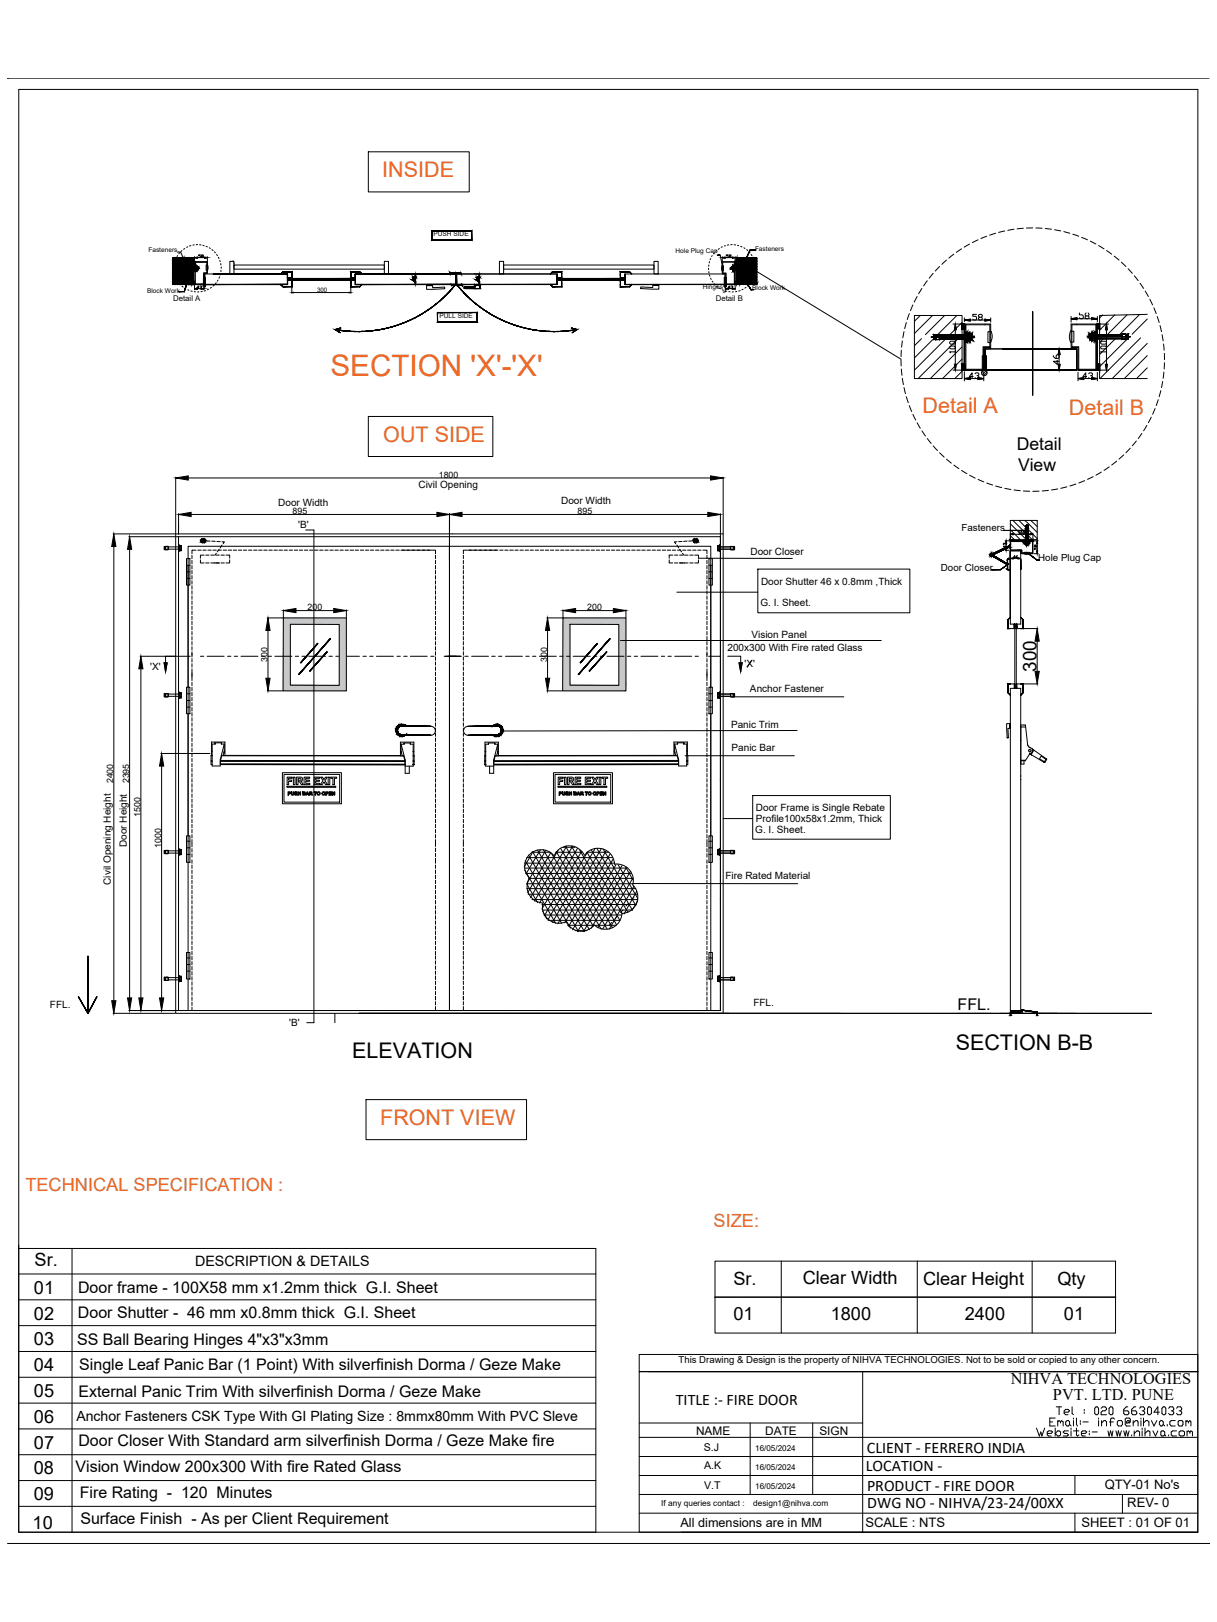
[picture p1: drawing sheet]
<svg xmlns="http://www.w3.org/2000/svg" width="914mm" height="1219mm" viewBox="0 0 914 1219" stroke-linecap="round" stroke-linejoin="round" font-family="sans-serif">
<defs><g id="words">
<text font-size="22.3" fill="#f26722" x="248" y="282">SECTION 'X'-'X'</text>
<g font-size="16.2" fill="#f26722">
<text x="287" y="133">INSIDE</text>
<text x="693" y="311">Detail A</text>
<text x="803" y="312">Detail B</text>
<text x="288" y="332">OUT SIDE</text>
<text x="286" y="845">FRONT VIEW</text>
</g>
<g font-size="16.2">
<text x="718" y="789">SECTION B-B</text>
<text x="265" y="795">ELEVATION</text>
</g>
<text font-size="14.2" x="779" y="505" transform="rotate(-90 779 505)">300</text>
<g font-size="13.7" fill="#f26722">
<text x="19" y="895">TECHNICAL SPECIFICATION :</text>
<text x="536" y="922">SIZE:</text>
</g>
<g font-size="13.7">
<text x="26" y="952">Sr.</text>
<text x="551" y="966">Sr.</text>
<text x="603" y="965">Clear Width</text>
<text x="694" y="966">Clear Height</text>
<text x="794" y="966">Qty</text>
<text x="25" y="972">01</text>
<text x="25" y="992">02</text>
<text x="551" y="993">01</text>
<text x="624" y="993">1800</text>
<text x="725" y="993">2400</text>
<text x="799" y="993">01</text>
<text x="25" y="1011">03</text>
<text x="25" y="1031">04</text>
<text x="25" y="1050">05</text>
<text x="25" y="1069">06</text>
<text x="25" y="1089">07</text>
<text x="25" y="1108">08</text>
<text x="25" y="1128">09</text>
<text x="25" y="1149">10</text>
</g>
<g font-size="13.2">
<text x="764" y="338">Detail</text>
<text x="765" y="354">View</text>
</g>
<g font-size="12.2">
<text x="759" y="1041">NIHVA TECHNOLOGIES</text>
<text x="791" y="1053">PVT. LTD. PUNE</text>
</g>
<g font-size="12.1">
<text x="719" y="759">FFL.</text>
<text x="508" y="1056">TITLE :- FIRE DOOR</text>
<text x="651" y="1092">CLIENT - FERRERO INDIA</text>
<text x="651" y="1105">LOCATION -</text>
<text x="651" y="1121">PRODUCT - FIRE DOOR</text>
<text x="652" y="1133">DWG NO - NIHVA/23-24/00XX</text>
</g>
<g font-size="12">
<text x="59" y="972">Door frame - 100X58 mm x1.2mm thick G.I. Sheet</text>
<text x="59" y="991">Door Shutter - 46 mm x0.8mm thick G.I. Sheet</text>
<text x="58" y="1011">SS Ball Bearing Hinges 4&quot;x3&quot;x3mm</text>
<text x="60" y="1029">Single Leaf Panic Bar (1 Point) With silverfinish Dorma / Geze Make</text>
<text x="59" y="1050">External Panic Trim With silverfinish Dorma / Geze Make</text>
<text x="59" y="1087">Door Closer With Standard arm silverfinish Dorma / Geze Make fire</text>
<text x="57" y="1107">Vision Window 200x300 With fire Rated Glass</text>
<text x="60" y="1126">Fire Rating - 120 Minutes</text>
<text x="60" y="1146">Surface Finish - As per Client Requirement</text>
</g>
<text font-size="10.7" x="147" y="952">DESCRIPTION &amp; DETAILS</text>
<text font-size="10.6" x="57" y="1068">Anchor Fasteners CSK Type With GI Plating Size : 8mmx80mm With PVC Sleve</text>
<g font-size="9.8">
<text x="830" y="1119">QTY-01 No's</text>
<text x="847" y="1133">REV- 0</text>
<text x="650" y="1148">SCALE : NTS</text>
<text x="813" y="1148">SHEET : 01 OF 01</text>
</g>
<text font-size="9.5" x="511" y="1148">All dimensions are in MM</text>
<g font-size="8.9">
<text x="523" y="1079">NAME</text>
<text x="575" y="1079">DATE</text>
<text x="616" y="1079">SIGN</text>
</g>
<g font-size="8">
<text x="529" y="1091">S.J</text>
<text x="529" y="1104">A.K</text>
<text x="529" y="1119">V.T</text>
</g>
<g font-size="7.5">
<text x="314" y="367">Civil Opening</text>
<text x="209" y="380">Door Width</text>
<text x="422" y="379">Door Width</text>
<text x="224" y="397">'B'</text>
<text x="564" y="417">Door Closer</text>
<text x="572" y="440">Door Shutter 46 x 0.8mm ,Thick</text>
<text x="571" y="456">G. I. Sheet.</text>
<text x="565" y="480">Vision Panel</text>
<text x="547" y="489">200x300 With Fire rated Glass</text>
<text x="113" y="503">'X'</text>
<text x="559" y="502">'X'</text>
<text x="564" y="520">Anchor Fastener</text>
<text x="549" y="547">Panic Trim</text>
<text x="550" y="565">Panic Bar</text>
<text x="568" y="609">Door Frame is Single Rebate</text>
<text x="568" y="618">Profile100x58x1.2mm, Thick</text>
<text x="567" y="626">G. I. Sheet.</text>
<text x="95" y="637" transform="rotate(-90 95 637)">Door Height</text>
<text x="83" y="665" transform="rotate(-90 83 665)">Civil Opening Height</text>
<text x="545" y="661">Fire Rated Material</text>
<text x="566" y="756">FFL.</text>
<text x="38" y="757">FFL.</text>
<text x="217" y="771">'B'</text>
</g>
<g font-size="7.3">
<text x="722" y="399">Fasteners</text>
<text x="780" y="421">Hole Plug Cap</text>
<text x="707" y="429">Door Closer</text>
</g>
<text font-size="7.2" x="510" y="1025">This Drawing &amp; Design is the property of NIHVA TECHNOLOGIES. Not to be sold or copied to any other concern.</text>
<g font-size="6.6">
<text x="330" y="359">1800</text>
<text x="220" y="386">895</text>
<text x="434" y="386">895</text>
<text x="231" y="459">200</text>
<text x="441" y="459">200</text>
<text x="201" y="497" transform="rotate(-90 201 497)">300</text>
<text x="411" y="497" transform="rotate(-90 411 497)">300</text>
<text x="85" y="589" transform="rotate(-90 85 589)">2400</text>
<text x="97" y="589" transform="rotate(-90 97 589)">2395</text>
<text x="105" y="614" transform="rotate(-90 105 614)">1500</text>
<text x="121" y="637" transform="rotate(-90 121 637)">1000</text>
</g>
<g font-size="6.2">
<text x="497" y="1132">If any queries contact :</text>
<text x="566" y="1132">design1@nihva.com</text>
</g>
<g font-size="6.1">
<text x="567" y="1090">16/05/2024</text>
<text x="567" y="1105">16/05/2024</text>
<text x="567" y="1119">16/05/2024</text>
</g>
<g font-size="5.9">
<text x="130" y="227">Detail A</text>
<text x="538" y="227">Detail B</text>
</g>
<g font-size="4.9">
<text x="326" y="177">PUSH SIDE</text>
<text x="112" y="189">Fasteners</text>
<text x="508" y="190">Hole Plug Cap</text>
<text x="567" y="188">Fasteners</text>
<text x="111" y="220">Block Work</text>
<text x="528" y="218">Hinges</text>
<text x="565" y="218">Block Work</text>
<text x="330" y="239">PULL SIDE</text>
</g>
<text font-size="4.6" x="238" y="220">300</text>
</g></defs>
<!-- layer: 0 -->
<g fill="none" stroke="#000" stroke-width=".75">
<path d="M277 114h76v30h-76zM741 178l-4 1M748 175l-4 2M755 174l-5 1M762 172l-5 1M769 172h-5M776 171h-5M778 171l5 1M785 172h5M792 173l5 1M799 174l5 1M806 176l5 2"/>
<path d="M813 178l4 2M711 196l-3 3M717 191l-4 3M722 187l-3 3M728 183l-4 3M735 180l-4 2M819 181l4 2M825 185l4 2M831 188l4 3M837 193l4 3M843 197l3 3M219 216v5"/>
<path d="M220 220h42M264 216v5M568 204l109 66M693 217l-3 4M697 211l-3 4M701 206l-3 3M706 200l-3 4M848 202l3 3M852 207l3 4M857 213l2 4M860 219l3 4M683 236l-1 4"/>
<path d="M686 229l-2 5M689 223l-2 4M864 225l2 4M867 231l2 5M869 238l2 4M678 256l-1 5M679 249l-1 5M681 242l-1 5M872 245l1 4M873 252l1 4M874 259l1 4M677 270v5"/>
<path d="M677 263v5M677 277l1 5M874 280v4M875 266v4M875 273v4M678 284l1 5M679 291l1 5M681 298l1 5M872 294l-1 4M874 287l-1 4M277 313h93v30h-93zM683 305l2 4"/>
<path d="M686 311l2 5M689 318l2 4M862 320l-3 4M865 314l-2 4M868 307l-2 4M870 300l-1 5M693 324l2 4M697 330l3 3M701 335l3 4M849 337l-3 3M854 331l-3 4M858 326l-3 4"/>
<path d="M132 359v42M141 359h393M543 359v42M706 340l3 4M711 345l4 3M717 350l3 2M722 354l4 2M729 357l4 2M821 358l-4 2M828 355l-5 2M833 351l-4 3M839 347l-4 3"/>
<path d="M844 342l-3 3M735 360l4 2M741 363l5 2M748 365l5 2M755 367l5 1M762 368l5 1M769 369h5M781 369h-5M788 369h-5M795 368h-5M802 366l-5 1M808 364l-4 1"/>
<path d="M815 361l-4 2M134 386v16M144 387h184M230 398h6v371h-6M338 386v17M347 387h185M541 386v17M759 391h20v15h-20zM759 398l8 8M759 394l12 12M761 391l10 10M765 400h1v2"/>
<path d="M766 391l4 5M767 400h1v2l-1-1zM769 400h1l-1 2v-1zM770 391l1 1M771 396l8 9M772 392l7 8M775 391l4 5M779 391h.1M85 401h47M86 411v341M97 403h37M97 413v337"/>
<path d="M123 411h1h-1v2h1h-1zM124 411h2v2h-2zM126 411h8v2h-8zM134 403v357h7v-349h197v9M134 403h204v357h-204zM134 410h1v4h-1zM135 410h1v1h-1zM135 413v1h1M135 413v1v-1h1v1v-1zM135 411v2M136 411v3M136 411v2"/>
<path d="M140 420h3v20h-3zM144 417v3M147 414h-3v2M149 414h2M151 406h2l-2 1zM151 407l2-1-1 2zM151 405h1l1 1zM151 405l2 1h-2zM152 405l1 1zM152 414h3M153 406l-1 2zM153 406v2z"/>
<path d="M153 406l1 1-1 1zM153 406l1 1zM153 406h1v1zM153 417h-2v3M153 405v1zM154 405v1h-1zM154 407h4M155 417h2M156 414h3M158 417h3M159 407h3M160 414h3"/>
<path d="M162 417h3M163 416l-1 1M163 407h2M164 414h2M165 413l-2 2M166 417h3M167 407h2l-1 2M167 410l-2 2M168 414h2M170 417h3v3M171 414h3M175 414h3"/>
<path d="M179 414h3M183 414h2M187 414h2M191 414h2M194 414h3M198 414h3M202 414h3M206 414h2M210 414h2M213 414h3M217 414h3M221 414h3"/>
<path d="M225 414h2M229 414h2M233 414h2M236 414h3M240 414h3M244 414h3M248 414h2M252 414h2M255 414h3M259 414h3M263 414h3M267 414h2"/>
<path d="M271 414h2M275 414h2M278 414h3M282 414h3M286 414h3M290 414h2M294 414h2M297 414h3M301 414h4M305 414h3M309 414h3M313 414h3"/>
<path d="M317 414h3M320 414h4M324 414h3v2M327 417v3M338 403h203v357h-203zM348 417v3M351 414h-3v2M352 414h3M355 414h4M359 414h4M363 414h4M367 414h3"/>
<path d="M371 414h3M375 414h3M379 414h3M383 414h3M387 414h2M391 414h2M395 414h2M398 414h3M402 414h3M406 414h3M410 414h2M414 414h2"/>
<path d="M417 414h3M421 414h3M425 414h3M429 414h2M433 414h2M436 414h3M440 414h3M444 414h3M448 414h2M452 414h2M456 414h2M459 414h3"/>
<path d="M463 414h3M467 414h3M471 414h2M475 414h2M478 414h3M482 414h3M486 414h3M490 414h2M494 414h2M498 414h2M501 414h3M505 414h3"/>
<path d="M506 417h-3v3M507 417h2M509 410l1 2M509 407h-2l1 2M509 414h3M511 417h2M511 413l1 2M512 407h-2M513 414h2M513 416l1 1M514 417h3M516 407h-2"/>
<path d="M517 414h2M518 417h3M520 414h3M521 407l2-1-2 1zM521 407h-4M521 406h2l-2 1zM521 407l2-1-1 2zM522 405l1 1h-2zM522 405l1 1zM522 417h3v3h70M523 406h1v1zM523 406l1 1v1z"/>
<path d="M523 406l1 2zM523 406l-1 2zM523 406l1-1v1zM523 405v1zM523 405h1l-1 1zM524 414h3M528 414h3v2M531 417v3M533 420h2v20h-2zM539 410h2v1h-2zM539 411v2M539 413v1"/>
<path d="M539 413h2v1v-1h-2v1zM539 414h2M541 410v4zM541 413v1M541 411v2M541 411h8v2h-8zM541 403v357h-7v-349h-196v10M549 411h2v2h-2zM551 411h1v2h-1h1v-2zM755 409v-1l-1 1v1M755 409h1v1M755 414h3"/>
<path d="M755 407h3M755 410v2l-1-1h2M756 412v2zM756 407v2zM756 409v3M759 420l2-1v1zM759 413v-6v7M759 407h2h-2M759 402l2-1v1zM759 406h2v1zM759 406l2 1h-2zM759 414h8"/>
<path d="M759 401v5M759 403l3 3M759 407h17v9h-9v-2h-8M759 407v6h9v3h7h-7v-3h-4M759 407h17M761 420h4M761 402h13M763 419h-2l1-1v2M764 418h-1v1h2h-1h-1M765 419l2 1h-2zM767 414v55h-8v-55h8v2M768 416h8v-3v3z"/>
<path d="M769 415h5v1l-4 1-1-1zM770 407h3v1h-3zM771 401l5 5M774 401l2 1h-2zM774 407h2v6M774 406h2v1zM774 406l2 1h-2zM776 401v5M777 407h3M777 416h3M777 412v1h1v-1h1v1M778 410h1v1l-1-1h-1l1 1"/>
<path d="M779 414h1l-1 2zM779 407l1 2h-1zM779 409v5M134 421v1M140 425h3M140 430h3M140 435h3M141 425v92M144 421v3M144 425v3M144 429v2M144 433v2"/>
<path d="M144 437v2M151 421v2h2M155 423h2M158 423h7M166 423h3M173 421v2h-3M327 421v3M327 425v3M327 429v2M327 433v2M327 437v2M348 421v3"/>
<path d="M348 425v3M348 429v2M348 433v2M348 437v2M503 421v2h3M507 423h2M511 423h6M518 423h3M525 421v2h-3M531 421v3M531 425v3M531 429v2"/>
<path d="M531 433v2M531 437v2M533 425h2M533 430h2M533 435h2M534 425v92M541 421v1M569 428h115v33h-115zM144 440v3M144 444v3M144 448v2M144 452v2"/>
<path d="M144 456v2M144 459v3M213 458v6M222 459h29M260 458v6M327 440v3M327 444v3M327 448v2M327 452v2M327 456v2M327 459v3M348 440v3"/>
<path d="M348 444v3M348 448v2M348 452v2M348 456v2M348 459v3M423 458v6M432 459h29M470 458v6M509 445h60M531 440v3M531 444v3M531 448v2"/>
<path d="M531 452v2M531 456v2M531 459v3M144 463v3M144 467v3M144 471v2M144 475v2M144 479v2M201 464h12M201 474v36M213 464h47v55h-47zM218 469h37v46h-37z"/>
<path d="M327 463v3M327 467v3M327 471v2M327 475v2M327 479v2M348 463v3M348 467v3M348 471v2M348 475v2M348 479v2M411 464h12M411 474v36"/>
<path d="M423 464h47v55h-47zM428 469h37v46h-37zM531 463v3M531 467v3M531 471v2M531 475v2M531 479v2M759 472h3M762 469v48M762 470h2M764 472h3M764 469v48"/>
<path d="M769 472h11M105 493h27M123 498h3l-2 7zM134 497v1M143 493h-19v9M144 482v3M144 486v3M144 490v4M144 495v3M144 499v2M151 493h2M156 493h12"/>
<path d="M171 493h2M176 493h3M181 493h13M196 493h3M201 493h3M207 493h12M222 493h2M227 493h2M232 493h13M247 493h3M252 493h3M257 493h13"/>
<path d="M273 493h2M278 493h2M283 493h13M298 493h3M303 493h3M308 493h13M324 493h2M327 482v3M327 486v3M327 490v2M327 494v2M327 498v2"/>
<path d="M334 493h13M348 482v3M348 486v3M348 490v2M348 494v2M348 498v2M349 493h3M354 493h13M369 493h3M375 493h2M380 493h13M395 493h3"/>
<path d="M400 493h3M405 493h13M420 493h3M426 493h2M431 493h12M446 493h2M451 493h3M456 493h13M466 481h196M471 493h3M477 493h2M482 493h12"/>
<path d="M497 493h2M502 493h2M507 493h13M522 493h3M531 482v3M531 486v3M531 490v4M531 495v3M531 499v2M532 493h9M541 497v1M547 493h10v9"/>
<path d="M555 498h3l-1 7zM565 496l-4 6M779 482v23M106 503v247M140 517h3v19h-3zM144 503v9M144 513v2M144 517v2M201 519h11M327 501v3M327 505v3M327 509v3"/>
<path d="M327 513v2M327 517v2M348 501v3M348 505v3M348 509v3M348 513v2M348 517v2M411 519h11M531 503v9M531 513v2M531 517v2M533 517h2v19h-2z"/>
<path d="M759 514h3v3v-3M762 517h.1M762 517h2M764 517h.1M764 514v3v-3h3M769 514h11M123 521l1 1-1-1v3l1-1-1 1zM124 521h2v3h-2zM126 522h8v1h-8zM134 528h.1M134 520h1v5h-1zM135 521h1v1l-1-1z"/>
<path d="M135 523v2h1M135 524v1v-1h1v1v-1zM135 521v3M136 522v3M136 521v3M140 532h3M140 527h3M140 521h3M141 536v92M144 520v3M144 524v3M144 528v3"/>
<path d="M144 532v2M144 536v2M144 540v2M327 520v3M327 524v3M327 528v3M327 532v2M327 536v2M327 540v2M348 520v3M348 524v3M348 528v3"/>
<path d="M348 532v2M348 536v2M348 540v2M531 520v3M531 524v3M531 528v3M531 532v2M531 536v2M531 540v2M533 532h2M533 527h2M533 521h2"/>
<path d="M534 536v92M539 521h2l-2 1zM539 522v1M539 523v1M539 524h2v1v-1h-2zM539 523v2M539 524h2v1v-1h-2v1zM539 521v3M539 525h2M539 524l2 1M541 520v5zM541 523v2"/>
<path d="M541 521v3M541 522h8v1h-8zM541 528h.1M549 521h2v3h-2zM551 522l1-1v3h-1h1v-3zM552 524h82M144 543v3M144 547v3M144 551v2M144 555v2M144 559v2M161 559h1h-3v9"/>
<path d="M161 559v-1h5v1M166 559h3M169 559v6M169 559l-4 12v5h-6v-4M301 559v6M301 559l3 12v10h4v-5M302 546h22a3 3 0 0 1 3 3 3 3 0 0 1-3 4M303 559h.1M308 559l-5-1 1 1h-3M308 559h2v16M308 559h.1M327 543v3"/>
<path d="M327 547v3M327 551v2M327 555v2M327 559v2M348 543v3M348 547v3M348 551v2M348 555v2M348 559v2M367 559l5-1v1h2M367 559h-2v16M367 559h.1"/>
<path d="M372 559h.1M373 546h-21a3 3 0 0 0-4 3 3 3 0 0 0 4 4M374 559v6M374 559l-3 12v10h-3v-5M507 559h2v-1h5v1M507 559v6h-1M507 559l3 12v5h6v-4M509 559h.1M514 559h2v9M531 543v3M531 547v3M531 551v2"/>
<path d="M531 555v2M531 559v2M599 549h-222M756 544h3v4h-2l1 7h-1zM759 546h.1M759 545v1zM759 544v4zM767 545h3l2 15a6 6 0 0 0 4 3M767 546h4M767 557h.1M121 566h.1M121 566h37"/>
<path d="M121 576v174M144 562v3M144 566v3M144 570v3M144 574v2M144 578v2M159 568h.1M159 568v7M159 572h.1M159 568v-10h10v10M159 565h.1M159 568v4"/>
<path d="M166 574l138 1-138-1M166 575h138h-138M166 572v2M166 572h138M166 572h.1M167 568h136l1 4h-138zM167 568h134M168 566v2M169 565l-1 1zM301 568v-10h10v10M301 565h.1M301 568h2"/>
<path d="M301 565l1 1M302 566v2M310 568h1M310 568h1v4M310 572h1M310 565h1M311 575h-1h1M311 575h-1h1h-1h1h-1v1h-6M311 572v3M327 562v3M327 566v3M327 570v3"/>
<path d="M327 574v2M327 578v2M348 562v3M348 566v3M348 570v3M348 574v2M348 578v2M364 575h1h-1M364 575h1h-1h1h-1h1v1h6M364 568h1M364 572h1M364 572v3"/>
<path d="M364 568v-10h10v10M364 565h1M365 568h-1v4M372 568h137l1 4h-139zM372 568h2M374 566l-1 2M374 565v1M374 565h.1M506 568v-10h10v10M507 565v1zM507 566l1 2M509 568h-135"/>
<path d="M510 572h.1M510 574l-139 1 139-1M510 575h-139h139M510 572h-139M510 572v2M515 568h82M516 568h1v7h-1M516 568v4M516 572h1M516 565h.1M531 562v3M531 566v3"/>
<path d="M531 570v3M531 574v2M531 578v2M767 571h4M767 572h.1M769 572v2h-2v-2M769 572h.1M769 572h-2M774 567h.1M774 567l10 6M774 566l-4 6h-1M774 566v1"/>
<path d="M775 567h.1M776 563a2.2 2.2 0 0 1-2 3M776 563l10 7M776 563a2.4 2.4 0 0 1-2 4M777 564h.1M782 569l4 2-1 1-4-2zM784 573h1M785 573h.1M786 570h.1M786 570v1M786 571h.1M786 571l-1 2"/>
<path d="M134 586v1M144 581v3M144 585v3M144 589v3M144 593v2M144 597v2M212 581h45v23h-45zM213 582h42v21h-42zM216 591h36v1h-36zM216 584h4v1h-3v1h2v1h-2v3h-1zM216 595h1a.9 .9 0 0 1 1 1 .9 .9 0 0 1-1 1v1h-1zM217 596h1h-1z"/>
<path d="M219 595l1 2v-2h1l-1 3a1 1 0 0 1-1 0 1 1 0 0 1 0-1zM220 584h2v6h-2zM222 595h1v1l-1-1v1a1 1 0 0 1 1 1 1 1 0 0 1-1 1 1 1 0 0 1-1-1h1h1a1.1 1.1 0 0 1-1-1 1.1 1.1 0 0 1 0-1zM223 584h2a1.6 1.6 0 0 1 2 1 1.6 1.6 0 0 1-1 2l2 3h-2l-2-3v3h-1zM224 595v1h1v-1h1v3h-1v-1h-1v1zM224 585h2v1h-2zM227 595h2v3h-2zM228 596h1h-1zM228 597h1h-1zM228 584h5v1h-3v1h3v1h-3v2h3v1h-5zM231 595l1 3-1-1-1 1zM231 596v1z"/>
<path d="M233 596h1h-1zM233 597v1v-3h1a.8 .8 0 0 1 1 1 .8 .8 0 0 1-1 1l1 1-1-1M236 595h2l-1 1v2v-2zM236 584h4v1h-3v1h3v1h-3v2h3v1h-4zM241 584h1l1 2 2-2h1l-2 3 2 3h-1l-2-2-1 2h-1l2-3zM245 595h1a.9 .9 0 0 1 1 1 1.1 1.1 0 0 1-2 1v1zM245 596h1h-1zM247 584h1v6h-1zM247 595h2v1h-1h1v1h-1l1 1h-2zM248 584h5v1h-2v5h-1v-5h-2zM250 595l1 2v-2h1v3h-1l-1-2v2zM327 581v3"/>
<path d="M327 585v3M327 589v3M327 593v2M327 597v2M348 581v3M348 585v3M348 589v3M348 593v2M348 597v2M416 581h44v23h-44zM417 582h42v21h-42zM419 591h37v1h-37z"/>
<path d="M419 584h4v1h-2v1h2v1h-2v3h-2zM420 595h1a.9 .9 0 0 1 1 1 .9 .9 0 0 1-1 1v1h-1zM421 596h1h-1zM423 595v2h1v-2h1v2a1 1 0 0 1-1 1 1 1 0 0 1-1-1zM424 584h1v6h-1zM425 595h2v1l-1-1v1a1 1 0 0 1 1 1 1 1 0 0 1-1 1 1 1 0 0 1-1-1h1a1.1 1.1 0 0 1-1-1 1.1 1.1 0 0 1 0-1zM426 584h3a1.6 1.6 0 0 1 2 1 1.6 1.6 0 0 1-1 2l2 3h-2l-2-3v3h-2zM427 595h1v1h1v-1h1v3h-1v-1h-1v1h-1zM428 585h1l1 1h-2zM431 595h2v3h-2zM432 596h.1M432 597h1h-1z"/>
<path d="M432 584h4v1h-3v1h3v1h-3v2h3v1h-4zM434 595h1l1 3-1-1-2 1zM435 596v1h-1zM437 596h1h-1zM437 597l-1 1v-3h1a.8 .8 0 0 1 1 1 .8 .8 0 0 1 0 1l1 1-2-1M440 595h2l-1 1v2h-1v-2zM440 584h4v1h-3v1h3v1h-3v2h3v1h-4zM445 584h1l1 2 1-2h2l-2 3 2 3h-2l-1-2-1 2h-2l2-3zM448 595h2a.9 .9 0 0 1 0 1 .9 .9 0 0 1-1 1v1h-1zM449 596h1h-1zM450 584h1v6h-1zM451 595h2v1h-2h2v1h-2l2 1h-2z"/>
<path d="M452 584h5v1h-2v5h-1v-5h-2zM453 595l2 2v-2v3l-1-2-1 2zM531 581v3M531 585v3M531 589v3M531 593v2M531 597v2M541 586v1M566 598h103v33h-103zM767 584h.1M767 583h.1M767 586h.1"/>
<path d="M144 601v2M144 604v3M144 608v3M144 612v3M144 616v2M144 620v2M327 601v2M327 604v3M327 608v3M327 612v3M327 616v2M327 620v2"/>
<path d="M348 601v2M348 604v3M348 608v3M348 612v3M348 616v2M348 620v2M531 601v2M531 604v3M531 608v3M531 612v3M531 616v2M531 620v2"/>
<path d="M543 615h23M123 639l1 1-1-1v3l1-1-1 1zM124 639h2v3h-2zM126 640h8v1h-8zM134 638h1v5h-1zM135 638h1v1h-1zM135 639v3M136 639v3M140 628h3v20h-3zM140 637h3M140 632h3M144 623v3"/>
<path d="M144 627v3M144 631v3M144 634v3M144 638v2M327 623v3M327 627v3M327 631v5M327 638v2M348 623v3M348 627v3M348 631v5M348 638v2"/>
<path d="M404 639l35 61M406 639l-11 18M408 639l35 60M410 639l-14 25M419 639l-20 36M421 638l35 60M423 637h9M425 636l35 61M426 636l-24 41M429 636l34 59M430 636l-25 43M434 638l-27 45"/>
<path d="M435 639l31 53h-54M444 639l28 47M447 638l-32 55M448 638l27 46M452 638l-33 56M453 638l25 43M455 640l-31 54M531 623v3M531 627v3M531 631v3M531 634v3M531 638v2"/>
<path d="M533 628h2v20h-2zM533 637h2M533 632h2M539 638h2v1h-2zM539 639v3M541 638v5zM541 639v3M541 640h8v1h-8zM549 639h2v3h-2zM551 640l1-1v3l-1-1 1 1v-3zM134 646h.1M135 641v1h1"/>
<path d="M135 642l1-1v1v-1zM140 642h3M144 642v2M144 646v3M144 650v3M144 654v3M144 658v2M327 641v3M327 645v4M327 650v3M327 654v3M327 658v2"/>
<path d="M348 641v3M348 645v4M348 650v3M348 654v3M348 658v2M394 649h67M394 653h77M394 654l24 40M395 647l27 47M395 657h79M396 645h64M397 643l32 55"/>
<path d="M398 660a12 12 0 0 0 10 19M399 641h14M400 640l35 60M400 640l-6 12M414 641l-18 30M414 641l32 55M416 643a12 12 0 0 0-18-1 12 12 0 0 0 0 18M418 641h19M418 640l34 58M437 640l-28 48M439 643a12 12 0 0 0-11-7 12 12 0 0 0-11 7M439 643a12 12 0 0 1 14-5 12 12 0 0 1 9 12"/>
<path d="M441 641l-29 51M457 641h-16l27 46M458 642l-31 54M461 646l-31 53M462 650a13 13 0 0 1 14 15M463 650l-29 50M464 650l15 25M467 651l-29 49M470 652l6 9M471 652l-27 46M474 655l-25 42M476 660l-23 38"/>
<path d="M531 642v2M531 646v3M531 650v3M531 654v3M531 658v2M533 642h2M539 641l2 1-2-1v1zM541 641v1h-2M541 646h.1M134 675v1M144 662v2M144 665v3"/>
<path d="M144 669v3M144 673v3M144 677v2M327 662v2M327 665v3M327 669v3M327 673v3M327 677v2M348 662v2M348 665v3M348 669v3M348 673v3"/>
<path d="M348 677v2M396 668h82M397 672h82M397 660h79M400 676h79M407 680h71M408 679a13 13 0 0 0 4 12 13 13 0 0 0 13 2M472 679l-2 2M475 665a12 12 0 0 1 3 14 12 12 0 0 1-11 8M476 674l-1 2M476 666l-18 32M478 670l-9 17"/>
<path d="M479 677l-4 7M531 662v2M531 665v3M531 669v3M531 673v3M531 677v2M541 675v1M599 664h-203l8 15M144 681v2M144 684v3M144 688v3M144 692v3"/>
<path d="M144 696v3M144 700v2M327 681v2M327 684v3M327 688v3M327 692v3M327 696v3M327 700v2M348 681v2M348 684v3M348 688v3M348 692v3"/>
<path d="M348 696v3M348 700v2M408 684h67M408 685l3 6M409 688h58M425 693a12 12 0 0 0 21 2M426 696h20M432 700h9M447 696h16M460 693l-2 3M464 689l-2 2M467 687a12 12 0 0 1-7 10 12 12 0 0 1-13-2"/>
<path d="M468 684l-2 2M531 681v2M531 684v3M531 688v3M531 692v3M531 696v3M531 700v2M140 716h3v20h-3zM144 704v2M144 707v3M144 711v3M144 715v3"/>
<path d="M144 719v2M327 704v2M327 707v3M327 711v3M327 715v3M327 718v3M348 704v2M348 707v3M348 711v3M348 715v3M348 718v3M531 704v2"/>
<path d="M531 707v3M531 711v3M531 715v3M531 719v2M533 716h2v20h-2zM123 735h1h-1v2h1h-1zM124 735h2v2h-2zM126 735h8v2h-8zM134 733h1v5h-1zM135 734h1v1l-1-1zM135 737v1h1M135 737v1v-1h1v1v-1z"/>
<path d="M135 734v3M136 735v3M136 734v3M140 730h3M140 725h3M140 720h3M144 723v2M144 726v3M144 730v3M144 734v3M144 738v3M327 722v3"/>
<path d="M327 726v3M327 730v2M327 734v2M327 737v3M348 722v3M348 726v3M348 730v2M348 734v2M348 737v3M531 723v2M531 726v3M531 730v3"/>
<path d="M531 734v3M531 738v3M533 730h2M533 725h2M533 720h2M539 734h2l-2 1zM539 735v3M539 737h2v1v-1h-2v1zM539 734v3M541 733v5zM541 737v1h-2M541 734v3"/>
<path d="M541 735h8v2h-8zM549 735h2v2h-2zM551 735h1v2h-1h1v-2zM97 760h37M134 741v1M144 742v2M144 746v2M144 749v3M144 753v3M327 757v3h-183v-3M327 741v3M327 745v3"/>
<path d="M327 749v3M327 753v2M330 760h15M348 757v3h183v-3M348 741v3M348 745v3M348 749v3M348 753v2M531 742v2M531 746v2M531 749v3M531 753v3"/>
<path d="M541 741v1M762 760h-3v-243h8v243h-3M85 762h47M252 762v7M270 762h595M340 762h-208v-361h411v361M275 827h121v30h-121zM14 936v216h434v-214h-434M54 938v214M14 958h434M537 948h301v54h-301zM587 948v54"/>
<path d="M689 948v54M776 948v54M14 977h434M537 975h301M14 996h434M14 1016h434M14 1035h434M14 1055h434M14 1074h434M14 1093h434M14 1113h434M14 1132h434"/>
<circle cx="774" cy="564" r=".9"/>
<circle cx="239" cy="596" r="1.3"/>
<circle cx="239" cy="596" r=".8"/>
<circle cx="243" cy="596" r="1.3"/>
<circle cx="243" cy="597" r=".8"/>
<circle cx="443" cy="596" r=".8"/>
<circle cx="443" cy="596" r="1.3"/>
<circle cx="447" cy="596" r="1.3"/>
<circle cx="447" cy="597" r=".8"/>
</g>
<g fill="#000" stroke="#000" stroke-width=".75">
<path d="M219 220h1zM262 220h2h-2zM132 359l9-1v3zM534 358l9 1-9 2zM134 387l10-2v3zM328 385l10 2-10 1zM338 387l9-2v3zM532 385l9 2-9 1zM86 401l1 10h-3zM97 403l2 10h-3zM151 406h2zM151 407l1 1z"/>
<path d="M151 407h1v1zM151 406h1h1zM153 406l1 1zM153 406h1zM521 406h1h1zM521 407l2-1zM523 406h1zM523 407l1 1zM523 407h1v1zM756 412v2zM756 407v2zM779 414h1l-1 2z"/>
<path d="M779 407l1 2h-1zM213 459l9-2v4zM251 457l9 2-9 2zM423 459l9-2v4zM461 457l9 2-9 2zM201 464l2 10h-3zM411 464l2 10h-3zM123 498h3l-2 7zM555 498h3l-2 7zM779 472l2 10h-3zM106 493l1 10h-3zM200 510h3l-2 9z"/>
<path d="M410 510h3l-2 9zM778 505h3l-2 9zM121 566l2 10h-3zM84 752h3l-1 10zM96 750h3l-2 10zM104 750h3l-1 10zM120 750h3l-2 10z"/>
<path d="M771 395v1zM771 395v1z"/>
<path d="M771 395v1zM771 395v1z"/>
<path d="M754 399h17zM754 399h17z"/>
<path d="M771 397v10zM771 397v10zM771 407h1zM771 407h1z"/>
<path d="M771 397v10zM771 397v10zM771 407h1zM771 407h1z"/>
<path d="M771 394l1 16zM771 394l1 16z"/>
<path d="M771 394l1 16zM771 394l1 16z"/>
<path d="M772 395v1zM772 395v1zM771 395h1zM771 395h1z"/>
<path d="M772 395v1zM772 395v1zM771 395h1zM771 395h1z"/>
<path d="M772 396v1zM772 396v1zM771 397h1zM771 397h1zM771 396v1zM771 396v1zM771 396h1zM771 396h1z"/>
<path d="M772 396v1zM772 396v1zM771 397h1zM771 397h1zM771 396v1zM771 396v1zM771 396h1zM771 396h1z"/>
<path d="M151 406h2zM151 406h2z"/>
<path d="M152 405v1zM151 406l1-1v1z"/>
<path d="M151 406l1 1 1-1zM151 406l1 1h-1z"/>
<path d="M153 406h1zM153 406l1 1z"/>
<path d="M153 405l1 1zM153 405l1 1h-1z"/>
<path d="M153 407v1l1-1zM153 407v1z"/>
<path d="M153 407h1zM153 407h1h-1z"/>
<path d="M521 406h2zM521 406h2z"/>
<path d="M522 405v1zM522 405v1h-1z"/>
<path d="M521 407l1 1v-1zM521 407l1 1z"/>
<path d="M521 407h1h1zM521 407h1h-1z"/>
<path d="M523 406h1zM523 406h1z"/>
<path d="M523 405l1 1zM523 405l1 1h-1z"/>
<path d="M523 406l1 1v-1zM523 406l1 1h-1z"/>
<path d="M745 417l14-7zM745 417l14-7z"/>
<path d="M745 417l14-6zM745 417l14-6z"/>
<path d="M759 409v3zM759 409v3zM759 409v3zM759 409v2z"/>
<path d="M759 406h17zM759 407l17-1z"/>
<path d="M759 414v50zM759 414v50z"/>
<path d="M759 420l2-1zM759 420h2z"/>
<path d="M759 402l2-1zM759 402h2z"/>
<path d="M759 407l2-1zM759 407l2-1zM759 406v1zM759 406h2zM759 406h2zM761 406v1zM761 406v1z"/>
<path d="M759 406l2 1v-1zM759 406l2 1h-2z"/>
<path d="M765 419l2 1zM765 420h2z"/>
<path d="M771 407v1zM771 407v1z"/>
<path d="M771 407v1zM771 407v1z"/>
<path d="M770 407v1zM770 407v1z"/>
<path d="M770 407v1zM770 407v1z"/>
<path d="M771 408v1zM771 408h1zM771 409l1-1zM772 409v-1z"/>
<path d="M771 409h1zM771 409h1z"/>
<path d="M771 409h1zM771 409h1z"/>
<path d="M771 408v1zM771 408h1zM771 409l1-1zM772 409v-1z"/>
<path d="M771 409h1zM771 409h1z"/>
<path d="M771 409h1zM771 409h1z"/>
<path d="M771 409h1zM771 409h1z"/>
<path d="M771 409h1zM771 409h1z"/>
<path d="M772 415l7 6zM771 415l8 6zM779 421h2zM779 421h2z"/>
<path d="M771 409h1zM771 409h1z"/>
<path d="M771 409h1zM771 409h1z"/>
<path d="M771 409h1zM771 409h1z"/>
<path d="M771 409h1zM771 409h1z"/>
<path d="M771 409h1zM771 409h1z"/>
<path d="M771 409l1-1zM771 408h1z"/>
<path d="M771 409h1zM771 409h1z"/>
<path d="M771 409h1zM771 409h1z"/>
<path d="M771 409h1zM771 409h1z"/>
<path d="M771 409l1-1zM771 408h1z"/>
<path d="M772 397v10zM772 397v10z"/>
<path d="M772 407v1zM772 407v1zM771 407h1zM771 407h1z"/>
<path d="M772 397v10zM772 397v10z"/>
<path d="M772 407v1zM772 407v1zM771 407h1zM771 407h1z"/>
<path d="M771 409h1zM771 409h1z"/>
<path d="M771 409h1zM771 409h1z"/>
<path d="M771 409h1zM771 408l1 1z"/>
<path d="M771 409h1zM771 409h1z"/>
<path d="M771 409h1zM771 409h1z"/>
<path d="M771 409h1zM771 408l1 1z"/>
<path d="M770 409l2-1zM770 408h2z"/>
<path d="M770 407h2zM770 407h2z"/>
<path d="M770 409l2-1zM770 408h2z"/>
<path d="M770 407h2zM770 407h2z"/>
<path d="M773 407v1zM773 407v1z"/>
<path d="M773 407v1zM773 407v1z"/>
<path d="M770 407h3zM770 407h3zM770 407h3zM770 407h3z"/>
<path d="M770 407h3zM770 407h3zM770 407h3zM770 407h3z"/>
<path d="M774 401l2 1zM774 402h2z"/>
<path d="M774 406h2zM774 407h2zM776 406v1zM776 406v1zM774 406h2zM774 406h2zM774 406v1zM774 406v1z"/>
<path d="M774 406l2 1v-1zM774 406l2 1h-2z"/>
<path d="M745 418l12 7zM745 418l12 7z"/>
<path d="M746 417l11 7zM746 417l11 7z"/>
<path d="M757 421v7zM757 421v7z"/>
<path d="M757 428h2zM757 428h2z"/>
<path d="M752 428l6-4zM752 428l6-4zM745 428h7zM745 428h7z"/>
<path d="M757 420h2zM757 420h2z"/>
<path d="M767 420v8zM767 420v8z"/>
<path d="M757 473l2-1zM757 473l2-1zM757 466v7zM757 466l1 6zM759 464l-2 2zM759 464l-1 2z"/>
<path d="M762 469v3zM762 469v3z"/>
<path d="M762 469l1 3zM762 469l1 3z"/>
<path d="M764 469v3zM764 469v3z"/>
<path d="M764 469v3zM764 469v3z"/>
<path d="M767 472h2zM767 473h2zM769 466v7zM769 466v7zM767 464l2 2zM767 464l2 2z"/>
<path d="M239 484l-13 14zM239 484l-13 14z"/>
<path d="M239 484l-13 14zM239 484l-13 14z"/>
<path d="M246 490l-13 14zM246 490l-13 14z"/>
<path d="M246 490l-13 14zM246 490l-13 14z"/>
<path d="M248 480l-23 27zM248 480l-23 27z"/>
<path d="M248 480l-23 27zM248 480l-23 27z"/>
<path d="M449 484l-13 14zM449 484l-13 14z"/>
<path d="M449 484l-13 14zM449 484l-13 14z"/>
<path d="M456 490l-13 14zM456 490l-13 14z"/>
<path d="M456 490l-13 14zM456 490l-13 14z"/>
<path d="M458 480l-23 27zM458 480l-23 27z"/>
<path d="M458 480l-23 27zM458 480l-23 27z"/>
<path d="M758 514h1zM757 514h2zM757 514l1 7zM757 514v7zM757 521l2 2zM757 521l2 2z"/>
<path d="M762 514l1 3zM762 514l1 3z"/>
<path d="M764 514v3zM764 514v3z"/>
<path d="M767 514h2zM767 514h2zM769 514v7zM769 514v7zM769 521l-2 2zM769 521l-2 2z"/>
<path d="M302 552l22 1zM302 552l22 1z"/>
<path d="M301 552h1zM301 552h1zM301 546l1-1zM301 546l1-1z"/>
<path d="M302 546h22zM302 546h22z"/>
<path d="M304 552v1zM304 553v-1zM302 553h1zM301 553h1zM301 553h1zM299 552h1zM299 552h1zM298 551h1zM298 550v1zM298 550v1zM298 549v1zM298 549v1zM298 548v1zM298 548v1zM298 547v1zM298 547v1zM299 546l-1 1zM299 546l-1 1zM299 546v1zM299 546l1-1zM300 545l-1 1zM302 545h1zM302 545h1zM303 545h1zM303 545h1zM304 545h1zM304 545h1z"/>
<path d="M371 552v1zM371 553h1zM373 553h1zM374 553h1zM376 552l-1 1zM377 551v1zM377 551v1zM377 550v1zM377 550v1zM378 549v1zM378 549v1zM378 548v1zM378 548v1zM377 548h1zM377 548h1zM377 547v1zM377 547v1zM376 545v1zM376 545v1zM375 545h1zM375 545h1zM374 545h1zM374 545h1zM373 545h1zM373 545h1zM371 545h1zM371 545v1z"/>
<path d="M373 552h1zM373 552h1zM374 545v1z"/>
<path d="M352 546h21zM352 546h21z"/>
<path d="M352 553l21-1zM352 553l21-1z"/>
<path d="M66 719v43zM66 719v43z"/>
<path d="M762 760h2zM762 760h2z"/>
<path d="M767 759l12 2zM767 759l12 2z"/>
<path d="M768 759l11 2zM768 759l11 2z"/>
<path d="M73 749l-7 13zM73 749l-7 13z"/>
<path d="M59 749l7 13zM59 749l7 13z"/>
<path d="M759 761v2zM759 761v2z"/>
<path d="M759 761h8zM759 761h8z"/>
<path d="M759 761v2zM759 761v2z"/>
<path d="M759 761h9zM759 761h9z"/>
<path d="M767 759l1 2zM767 759l1 2z"/>
<path d="M768 759v2zM768 759v2z"/>
<path d="M779 761v2zM779 761v2z"/>
<path d="M779 761l1 2zM779 761l1 2z"/>
</g>
<g fill="#c7c8ca" stroke="#c7c8ca" stroke-width=".75">
<path d="M218 469h18z"/>
<path d="M236 515h19z"/>
<path d="M423 464l47 5v-5zM423 464l47 5h-47z"/>
<path d="M236 464l24 5v-5zM236 464l24 5h-24z"/>
<path d="M213 464l23 5v-5zM213 464l23 5h-23z"/>
<path d="M428 469h42zM428 469h42z"/>
<path d="M423 469h5zM423 469h5z"/>
<path d="M236 469h24zM236 469h24z"/>
<path d="M446 469h24zM446 469h24z"/>
<path d="M236 469h24zM236 469h24z"/>
<path d="M213 469l5 24v-24zM213 469l5 24h-5z"/>
<path d="M423 469l5 46v-46zM423 469l5 46h-5z"/>
<path d="M213 493l5 22v-22zM213 493l5 22h-5z"/>
<path d="M465 469l5 46v-46zM465 469l5 46h-5z"/>
<path d="M423 515h23zM423 515h23z"/>
<path d="M255 469l5 46v-46zM255 469l5 46h-5z"/>
<path d="M213 515h23zM213 515h23z"/>
<path d="M465 515h5zM465 515h5z"/>
<path d="M423 515h42zM423 515h42z"/>
<path d="M255 515h5zM255 515h5z"/>
<path d="M213 515h23zM213 515h23z"/>
<path d="M423 515l47 4v-4zM423 515l47 4h-47z"/>
<path d="M236 515l24 4v-4zM236 515l24 4h-24z"/>
<path d="M213 515l23 4v-4zM213 515l23 4h-23z"/>
</g>
<!-- layer: P -->
<g fill="none" stroke="#000" stroke-width=".75">
<path d="M6 59h.1M6 59h902M14 67h886v1085h-886zM130 194h15v20h-15zM131 199v1M131 197v1M132 194v1M133 189h3l5 12M133 192v1M135 190l-1 1M137 188l-1 1M139 187h-1"/>
<path d="M141 186h-1M143 197h2M143 185h-1M144 197v2h-1zM144 199v13M145 197h1v2zM145 197l1 2h-1zM146 184h-1M146 194l2-1v1zM146 193v3M147 197v17M148 194h6"/>
<path d="M148 184h-1M150 184h1M151 192h-2l2 1h-2M152 193l-1-1h2l-2 1 1 1 1-1h-1M152 184l1 1M154 193l2 1h-2zM155 185l1 1M156 199h-1v4h1M156 193v4M156 199v2v2M157 186l1 1M159 188h1"/>
<path d="M161 189l1 1M163 191v1M164 193l1 1M165 196v1M166 198v1M173 196h3v10h-3zM175 196v1M176 197v1M176 199h113v3h-113zM289 196h3v10h-3zM375 196h3v10h-3zM378 199h113v3h-113z"/>
<path d="M491 196h4v10h-4zM533 199l-1 1M533 197v1M534 194l-1 1M535 192v1M537 190l-1 1M538 188v1M540 187h.1M541 192l2 9M543 200l-1 1 1 3M543 194l2-1v1zM543 200h1v4h-1"/>
<path d="M543 193v4M543 186h-1M545 194h5M545 185h-1M547 192h-1l1 1v1l-1-1M548 184h-1M548 193v-1h1l-1 1v1l1-1M550 184h-1M550 193l2 1h-2zM552 184h1M552 197v17M552 199v-2h-9v8h3v3"/>
<path d="M552 199v-2h-9v9h2v8M552 199v-2v17M552 197h1v2zM552 197l1 2h-1zM552 193v3M552 199v15M553 194h16v20h-16zM553 197h4M554 184l1 1M556 197v2h-1zM556 199v13M557 185v1"/>
<path d="M559 186l1 1M561 188h1M563 189l1 1M564 191l1 1M566 193v1M567 196v1M568 198v1M131 202v1M131 204v1M131 207l1 1M132 209l1 1M133 211l1 1"/>
<path d="M135 213l1 1M137 215l1 1M139 217h1M141 218h1M142 205h1l1 1h-2zM142 203h1l1 1h-2zM143 214h2M143 212h1v2zM143 219h1M144 207h-2M145 212h1v2zM145 212l1 2h-1z"/>
<path d="M146 219h1M146 212v2M146 217h2zM146 215v3M146 214v-17h10v9h-3v9M148 217h3M149 216h-1l1-1v2M149 219l-1 1M150 215h1v1M151 217h2h-2zM151 216v1h-1M152 219h-1"/>
<path d="M153 214l-1 1a1.1 1.1 0 0 0 2 1 1 1 0 0 0 0-2l-1 2M153 214h-7h7M153 209v-4h3v-8h-10v2v-2h10v8h-3v6M153 211v3h-7M153 206v8M153 215v3M153 208v6M153 209v1M153 210v1M153 211h.1M153 212h.1M153 213h.1"/>
<path d="M153 214h.1M153 214h1M154 208v6M154 209v1M154 210h.1M154 211h.1M154 212h.1M154 213h.1M154 214l-1 1M154 218l-1 1M154 215v1M157 217l-1 1"/>
<path d="M159 216l-1 1M160 206h-6v8h-1M161 214l-1 1M162 213h.1M164 211h-1M165 208v1M166 206l-1 1M166 203v1M166 201v1M216 209h3zM216 210l3 1zM264 209h3z"/>
<path d="M264 210l3 1zM312 212v2zM312 206v2zM312 208v4M321 214h4zM321 215h4v1h9v1h-13zM321 206h21M321 214h21M323 214v1zM338 205l8 1zM338 206h4zM339 214h8z"/>
<path d="M343 214h76h-61M343 214h4zM343 206h76M344 214h17M360 212v2zM360 206v2zM360 208v4M419 209h3zM419 210l3 1zM466 209h4zM466 210l4 1zM470 206h75v8"/>
<path d="M470 214h74M481 216h9v-1h5v2h-14zM490 214h5zM493 214v1zM532 202v1M533 204v1M533 207v1M534 209v1M535 211l1 1M537 213v1M538 215l1 1M540 217h1"/>
<path d="M543 218h1M544 214a1.1 1.1 0 0 0 1 2 1.1 1.1 0 0 0 1-2M544 208v1M545 209l-1 1M545 210l-1 1M545 211h-1M545 212h-1M545 213h-1M545 214h-1M545 208h-1v6M545 214h.1M545 215v5h-2"/>
<path d="M545 219h1M545 217h2zM545 215v3M546 209l-1 1M546 210h-1M546 211h-1M546 212h-1M546 213h-1M546 208h-1v6M546 208v6M546 214l-1 2M546 215l-1 1"/>
<path d="M547 217h3M548 219h1M549 216h-2l1-1v2M549 215h2l-1 1M550 216l1 1h-2M550 217h2h-2zM551 219l-1 1M552 214h-6l-2 1M552 214h-6h6M552 212v2M552 212h1v2zM552 212l1 2h-1z"/>
<path d="M552 215v3M553 214h4M554 204l1-1 1 1h-2zM554 219h-1M554 205h1l1 1h-2zM555 212h1v2zM556 207h-2M556 218l-1 1M558 217l-1 1M561 216l-1 1M562 214v1M564 213h.1"/>
<path d="M565 211h.1M567 208l-1 1M567 206v1M568 203v1M568 201v1M687 237h36v48h-36zM691 237l-4 4M701 237l-14 14M710 237l-15 15M719 237l-14 15M725 239v3M734 236h-3v2h2h1v2l-1 1h-1l-1-1"/>
<path d="M736 238h-1l1-2h1l1 2h-1h-1l-1 2 2 1 1-1-1-2M740 240l4 1h-4zM744 239v3M805 240l4-1v1zM805 238v4M809 240h11M811 235v2h2h1v2l-1 1h-1l-1-1M816 235l-1 1 1 1M818 235v2h-2l-1 2 1 1h2v-1v-2M820 239l4 1h-4zM824 238v4M828 237l-2 2"/>
<path d="M838 237l-12 11M847 237l-15 14M856 237l-14 14M862 236l-36 1v48h36M862 240l-11 11M692 255l-5 5M701 255l-14 14M710 255l-23 23M714 256h3l1 2-1 1h-3v-1zM716 244h7M718 244v4h-1zM718 248v26"/>
<path d="M719 255l-29 30M723 244h2v3zM723 244l2 3h-2zM723 242l-9 10M725 247v-3h19v17h-5v6M725 247v-3v34M725 241l4-1v1zM725 247v31M726 244v34M729 241h11M740 244h4v17h-5v17h-14M740 244h-15v3"/>
<path d="M744 249a6 6 0 0 1 0 7v1h-2v-8h2M805 257h2v-8h-2a8 8 0 0 0 0 8M823 244v34M824 247v-3h-19v17h6v17h13M824 247v-3h-19v17h5v17M824 247v-3v34M824 244h2v3zM824 244l2 3h-2zM824 247v31M826 244h7M828 256h3v2v1h-3l-1-1zM829 255l-3 2"/>
<path d="M831 244l1 4h-1zM831 248v26M838 255l-12 11M847 255l-21 21M857 254l-30 30M862 258l-26 26M714 260h3l1 2h-1h-3zM716 278h7M717 274h1v4zM718 264h-4v1M723 274h2v4zM723 274l2 4h-2z"/>
<path d="M723 261l-24 24M723 270l-15 15M723 279l-6 6M725 278h14h-14M725 274v4M725 280v6M739 278h1h-1M739 267v11M739 280v6M739 268l-1 1M739 269l-1 1M739 271l-1 1"/>
<path d="M739 273l-1 1M739 275l-1 1M739 277l-1 1M739 267h-1v12M739 278l-1 2M740 262v16v-16h36M740 267h1v12a2.1 2.1 0 0 1 0 3 2.1 2.1 0 0 1-3 0 2.1 2.1 0 0 1 0-3M740 262v16M740 262h69v16h-68M741 267l-1 1M741 269l-1 1M741 271l-1 1"/>
<path d="M741 273l-1 1M741 275l-1 1M741 277l-1 1M741 278l-3 4M742 280l-3 2M744 261h-5v6M791 267l2 2h2h1v-2h-1h-1v2M794 271v3l-3-2h5M795 274h2l-1 4zM796 262l1 5h-2zM796 267v7M810 280v6"/>
<path d="M824 274v4M824 278h-14h14M824 274h2v4zM824 274l2 4h-2zM824 280v6M826 278h7M827 261l1-1h3v2h-3zM831 274h1l-1 4zM831 264h-4l1 1M862 267l-17 17M862 277l-8 7M725 285l4-1v1z"/>
<path d="M729 285h6M731 283h-3l2-3v5M733 281v-1h2v2h-1M735 284l4 1h-4zM735 282v1v2h-2v-1M776 297v-63v63M810 285l4-1v1zM814 285h6M816 283h-2l2-3v5M818 281l1-1h1l1 1v1h-2M820 282l1 1-1 2h-1l-1-1M820 284l4 1h-4z"/>
<path d="M900 1018h-420v13h420M480 1031h420v121h-420zM648 1031v121M794 1057h4M796 1057v6M806 1057v5l1 1M815 1059v1M824 1057l1 2v3l-1 1-1-1v-3zM827 1059l1-2h2l1 2-1 1h-2l-1 1v2h4M833 1059l1-2h1l1 2v3l-1 1h-1l-1-1zM847 1057h-1l-2 2v3l1 1h2l1-1-1-2h-3M853 1057h-1l-2 2v3l1 1h2l1-1-1-2h-3"/>
<path d="M856 1059l1-2h2l1 2-1 1M863 1057h1l1 2v3l-1 1h-1l-1-1v-3zM874 1057h1l1 2v3l-1 1h-1l-1-1v-3zM878 1059l1-2h2l1 2-1 1M884 1059l1-2h2l1 2-1 1M480 1070h168M564 1070v53M611 1070v53M779 1073l2 6 1-3 1 3 2-6M787 1077h3l1-1h-1h-2h-1v3h1h2M789 1069h2M793 1066h-4v6h4"/>
<path d="M793 1077l2-1h1h1v3h-2zM793 1073v6M795 1068v4M795 1069l1-1 1 1M797 1069v1M797 1069l1-1 1 1v3M800 1061h2l2-1-2-1h-1l-1 1v2l1 1h1M801 1069l1-1h1l1 1v2l-1 1h-1l-1-1zM803 1076h-3h-1l1 1h2l1 2h-1h-3M804 1071l1 1M805 1073v2M805 1076v3"/>
<path d="M807 1066v1M807 1068v4M807 1076h4M809 1066v5l1 1M809 1073v6h1h1M812 1068v1M812 1070v1M813 1077h3l1-1h-1h-2h-1v3h1h2M814 1069h4M815 1061v1M818 1076h.1M818 1077v2"/>
<path d="M821 1076h3M825 1066v1M825 1068v4M828 1070l1-2h2v1v3M828 1068v4M832 1076l1 3 1-3 1 3 1-3M834 1069h3M837 1067v-1l-3 1v5M838 1076l1 3 1-3 1 3 2-3M840 1068h3v1v2v1h-3l-1-1v-2zM844 1076l1 3 1-3 1 3 1-3M848 1069l-2 1v-1l1-1h1v2l1-1v-2l-1-1h-2l-1 1v4l1 1h3"/>
<path d="M850 1079h.1M851 1070l2-2h1l1 1v3M851 1068v4M852 1077l2-1h1h1v3M852 1076v3M857 1066v1M857 1068v4M858 1060h1M858 1073v2M858 1076v3M859 1060l1 1-1 2h-2l-1-1M859 1070l2-2h1l1 1v3"/>
<path d="M859 1066v6M860 1077l2-1h1h1v3M860 1073v6M865 1068l2 4 2-4M866 1076l2 3 2-3M871 1061h-4l3-4v6M871 1069l1-1 2 1v2l-1 1h-1l-1-1zM872 1076h1h2v3h-2h-1zM874 1071l1 1M875 1079h1M877 1071v1M878 1079h.1"/>
<path d="M880 1060h1M881 1060l1 1-1 2h-2l-1-1M883 1068h-3l-1 1v2l1 1h3M884 1076h-3h-1v3h1h3M886 1060h1M886 1068h2l1 1v2l-1 1h-2l-1-1v-2zM886 1076h1h2h1v3h-1h-2h-1zM887 1060l1 1-1 2h-2l-1-1M891 1068v4M891 1069l1-1 1 1M892 1076v3M892 1076h1h1"/>
<path d="M893 1069v1M893 1069l1-1 1 1v3M894 1076v1M894 1076h1h1v3M480 1095h420M480 1080h420M480 1109h420M808 1109v14M480 1123h420M480 1137h420M808 1137v15M843 1123v14"/>
<path d="M6 1160h902M908 1160h.1"/>
</g>
<g fill="#000" stroke="#000" stroke-width=".75">
<path d="M823 250v-1z"/>
<path d="M324 173h30zM324 174l30-1zM354 173v8zM354 174v7zM324 181h30zM324 180h30zM324 174v7zM324 174v6z"/>
<path d="M130 195l1-1zM131 194l-1 1z"/>
<path d="M130 196l2-2zM132 194l-2 2z"/>
<path d="M132 195l-2 2zM132 195l-2 2zM132 195l1-1zM133 194l-1 1z"/>
<path d="M131 197l-1 1zM131 197l-1 1zM131 197l3-3zM134 194l-3 3z"/>
<path d="M131 198l-1 2zM131 198l-1 2zM135 194l-4 4zM135 194l-4 4z"/>
<path d="M143 194l-4 3zM143 194l-4 3z"/>
<path d="M139 198l5-4zM144 194l-4 4z"/>
<path d="M145 194l-5 5zM145 194l-5 5z"/>
<path d="M140 200l5-5zM145 195l-5 5z"/>
<path d="M145 199h1zM145 199h1zM145 197v2zM145 197v2zM145 197h1zM145 197h1zM146 197v2zM146 197v2z"/>
<path d="M539 192h2zM539 192h2z"/>
<path d="M555 194l-2 1zM555 194l-2 1z"/>
<path d="M556 194l-3 3zM556 194l-3 3z"/>
<path d="M557 194l-4 4zM557 194l-4 4z"/>
<path d="M558 194l-5 5zM558 194l-5 5z"/>
<path d="M553 200l7-6zM560 194l-7 6z"/>
<path d="M552 199h1zM552 199h1zM552 197v2zM552 197v2zM552 197h1zM552 197h1zM553 197v2zM553 197v2z"/>
<path d="M562 194l-2 2zM562 194l-2 2zM560 196l-5 5zM555 201l5-5z"/>
<path d="M563 194l-4 4zM563 194l-4 4zM559 198l-3 3zM559 198l-3 3z"/>
<path d="M564 194l-6 6zM564 194l-6 6zM558 200l-1 1zM557 201l1-1z"/>
<path d="M567 194h-1zM567 194h-1zM566 194l-6 7zM566 194l-6 7z"/>
<path d="M567 198l2-1zM569 197l-2 1z"/>
<path d="M568 194l-1 1zM568 194l-1 1zM567 195l-6 6zM561 201l6-6z"/>
<path d="M569 194l-2 2zM567 196l2-2zM567 196l-5 5zM567 196l-5 5z"/>
<path d="M569 195l-2 2zM569 195l-2 2zM567 197l-4 4zM567 197l-4 4z"/>
<path d="M130 201l1-1zM131 200l-1 1zM137 194l-6 6zM137 194l-6 6z"/>
<path d="M130 202l1-1zM131 201l-1 1zM138 194l-7 7zM138 194l-7 7z"/>
<path d="M130 203l1-1zM131 202l-1 1z"/>
<path d="M131 203l-1 1zM131 203l-1 1zM138 195l-7 8zM138 195l-7 8zM138 195l2-1zM140 194l-2 2z"/>
<path d="M131 204l-1 2zM131 204l-1 2zM131 204l8-8zM139 196l-8 8zM141 194l-2 3zM141 194l-2 3z"/>
<path d="M130 207l1-2zM131 205l-1 2z"/>
<path d="M131 206l-1 2zM131 206l-1 2z"/>
<path d="M130 209l2-2zM132 207l-2 2z"/>
<path d="M132 208l-2 2zM132 208l-2 2z"/>
<path d="M130 212l2-3zM132 209l-2 3z"/>
<path d="M133 210l-3 3zM133 210l-3 3z"/>
<path d="M130 214l3-3zM133 211l-3 3z"/>
<path d="M131 202l7-7zM138 195l-7 7zM139 194l-1 1zM139 194l-1 1z"/>
<path d="M131 214l2-3zM133 211l-2 3z"/>
<path d="M131 205l4-3zM135 202l-4 3z"/>
<path d="M131 206l4-3zM135 203l-4 3z"/>
<path d="M132 207l4-4zM136 203l-4 4z"/>
<path d="M132 208l6-6zM138 202l-6 6z"/>
<path d="M132 214l2-2zM134 212l-2 2z"/>
<path d="M132 209l7-7zM139 202l-7 7z"/>
<path d="M133 210l7-8zM140 202l-7 8z"/>
<path d="M133 211l8-9zM141 202l-8 9z"/>
<path d="M133 211l9-9zM142 202l-8 9z"/>
<path d="M133 214l2-1zM135 213l-1 1zM145 202l-10 11zM145 202l-10 11z"/>
<path d="M144 202l-10 10zM144 202l-10 10z"/>
<path d="M134 202h16zM134 202h16z"/>
<path d="M134 202h16zM134 202h16z"/>
<path d="M135 214v-1zM135 213v1zM135 213l10-10zM145 203l-10 10z"/>
<path d="M135 202h1zM135 203l1-1z"/>
<path d="M135 202h1zM135 203l1-1z"/>
<path d="M135 201h1zM135 201h1zM135 201v2zM135 201v2z"/>
<path d="M136 201h1zM136 201h1zM137 201v2zM137 201v2zM135 203h2zM136 202h1zM135 201v2zM135 201l1 1z"/>
<path d="M135 201h1zM135 201h1zM135 201v2zM135 201v2z"/>
<path d="M136 201h1zM136 201h1zM137 201v2zM137 201v2zM135 203h2zM136 202h1zM135 201v2zM135 201l1 1z"/>
<path d="M139 197l-3 4zM139 197l-3 4z"/>
<path d="M136 214l9-10zM145 204l-9 10z"/>
<path d="M139 198l-2 3zM139 198l-2 3z"/>
<path d="M137 202h10zM137 203h10zM147 201v2zM147 201v2z"/>
<path d="M137 202h10zM137 203h10zM147 201v2zM147 201v2z"/>
<path d="M137 214l8-9zM145 205l-8 9z"/>
<path d="M140 199l-2 2zM140 199l-2 2z"/>
<path d="M138 214l7-7zM145 207l-7 7z"/>
<path d="M140 200l-1 1zM140 200l-1 1z"/>
<path d="M139 214l6-6zM145 208l-5 6z"/>
<path d="M141 201h-1zM141 201h-1z"/>
<path d="M141 201l4-5zM145 196l-4 5z"/>
<path d="M141 214l4-5zM145 209l-4 5z"/>
<path d="M141 214h13zM141 214h13z"/>
<path d="M141 201l4-4zM145 197l-3 4z"/>
<path d="M141 211l-3 8zM141 211l-3 8zM134 219h4zM134 219h4z"/>
<path d="M142 214l3-4zM145 210l-3 4z"/>
<path d="M143 201l2-3zM145 198l-2 3z"/>
<path d="M143 214l2-2zM145 212l-2 2z"/>
<path d="M144 201l1-1zM145 200l-1 1z"/>
<path d="M144 214l1-1zM144 214l1-1z"/>
<path d="M145 214h1zM145 214h1zM145 212v2zM145 212v2zM145 212h1zM145 212h1zM146 212v2zM146 212v2z"/>
<path d="M137 201h10zM137 201h10z"/>
<path d="M137 201h10zM137 201h10z"/>
<path d="M147 202v1zM147 202v1zM147 202h1zM147 203l1-1z"/>
<path d="M147 202v1zM147 202v1zM147 202h1zM147 203l1-1z"/>
<path d="M147 203h1zM147 203h1z"/>
<path d="M147 200h1zM147 200h1z"/>
<path d="M147 203h1zM147 203h1z"/>
<path d="M147 200h1zM147 200h1z"/>
<path d="M147 200v3zM147 200v3zM147 200v3zM147 200v3z"/>
<path d="M147 201v2zM147 201v2z"/>
<path d="M147 200v3zM147 200v3zM147 200v3zM147 200v3z"/>
<path d="M147 201v2zM147 201v2z"/>
<path d="M148 201v1zM148 201v1z"/>
<path d="M148 200v1zM148 200v1z"/>
<path d="M148 201v1zM148 201v1z"/>
<path d="M148 200v1zM148 200v1z"/>
<path d="M147 201h1zM147 201h1zM147 201v1zM147 201v1z"/>
<path d="M147 201h1zM147 201h1zM147 201v1zM147 201v1z"/>
<path d="M148 201v2zM148 201v2z"/>
<path d="M148 201v1zM148 201v1z"/>
<path d="M148 201v2zM148 201v2z"/>
<path d="M148 201v1zM148 201v1z"/>
<path d="M148 201v1zM148 201v1z"/>
<path d="M148 201v1zM148 201v1z"/>
<path d="M148 201v1zM148 201v1z"/>
<path d="M148 201v1zM148 201v1z"/>
<path d="M148 201v1zM148 201v1z"/>
<path d="M148 201v1zM148 201v1z"/>
<path d="M149 201v1zM149 201v1z"/>
<path d="M149 201v1zM149 201v1z"/>
<path d="M149 201v1zM149 201v1z"/>
<path d="M149 201v1zM149 201v1z"/>
<path d="M149 201v1zM149 201v1z"/>
<path d="M149 201v1zM149 201v1z"/>
<path d="M149 201v1zM149 201v1z"/>
<path d="M149 201v1zM149 201v1z"/>
<path d="M149 201v1zM149 201v1z"/>
<path d="M149 201v1zM149 201v1z"/>
<path d="M149 201v1zM149 201v1z"/>
<path d="M149 201v1zM149 201v1z"/>
<path d="M149 201v1zM149 201v1z"/>
<path d="M149 201v1zM149 201v1z"/>
<path d="M154 209v2zM154 209v2z"/>
<path d="M141 214h13zM141 214h13z"/>
<path d="M154 214h62zM154 214h62z"/>
<path d="M160 206h6zM160 206h6zM166 206h50zM166 206h50z"/>
<path d="M216 206v8zM216 206v8z"/>
<path d="M154 214h62zM154 214h62z"/>
<path d="M216 209h51zM216 209h51z"/>
<path d="M216 209h3zM216 209h3z"/>
<path d="M216 210h51zM216 211l51-1z"/>
<path d="M216 211h3zM216 211h3z"/>
<path d="M216 209l1 1zM216 209l1 1z"/>
<path d="M219 210v4zM219 210v4z"/>
<path d="M219 206v3zM219 206v3z"/>
<path d="M219 204v2zM219 204v2zM213 204h6zM213 204h6zM213 204l-2 2zM211 206l2-2z"/>
<path d="M219 214v2zM219 214v2zM213 216h6zM213 215h6zM211 214l2 2zM211 214l2 1z"/>
<path d="M263 210l1 4zM263 210l1 4z"/>
<path d="M263 206l1 3zM263 206l1 3z"/>
<path d="M263 204l1 2zM263 204l1 2zM263 204h7zM264 204h6zM270 204l2 2zM270 204l2 2z"/>
<path d="M264 209h3zM264 209h3z"/>
<path d="M264 211h3zM264 211h3z"/>
<path d="M263 214l1 1zM263 214v2zM264 215h6zM263 216h7zM270 215l2-1zM272 214l-2 2z"/>
<path d="M266 209v1zM266 209v1z"/>
<path d="M266 209v1zM266 209v1z"/>
<path d="M267 206v8zM267 206v8z"/>
<path d="M267 206h75zM267 206h75z"/>
<path d="M267 214h75zM267 214h75z"/>
<path d="M264 209h3zM264 209h3z"/>
<path d="M264 211h3zM264 211h3z"/>
<path d="M311 208v2zM311 208v2zM311 208v1zM312 209v1zM311 210h1zM311 209h1zM310 209l1 1zM310 209h1z"/>
<path d="M311 210l1 2zM311 210l1 2zM310 211l2 1zM310 211l1 1zM310 211h2zM310 211h2z"/>
<path d="M339 214h8zM339 215h8zM339 214h8zM339 214h8z"/>
<path d="M342 206l1 8zM342 206l1 8z"/>
<path d="M342 206l1 8zM342 206l1 8z"/>
<path d="M339 206h3zM338 206h4zM339 206h3zM338 206h5zM342 206h1zM342 206h1z"/>
<path d="M267 214h75zM267 214h75z"/>
<path d="M343 206v8zM343 206v8z"/>
<path d="M343 214h4zM343 214h4zM343 214h4zM343 214h4z"/>
<path d="M343 214l1 1zM343 214l1 1zM344 215l2 2zM344 215l2 3zM346 218l2 2zM346 218l2 2zM348 220l3 2zM348 220l3 2zM351 222l2 2zM351 222l2 2zM353 224l2 2zM353 224l2 3zM355 226l3 2zM355 227l3 1zM358 228l2 2zM358 229l2 2zM360 230l3 2zM360 231l3 1zM363 232l2 2zM363 232l2 2zM365 234l3 2zM365 234l3 2zM368 236l3 1zM368 236l3 1zM371 237l3 2zM371 237l3 2zM374 239l2 1zM374 239l2 1zM376 240l3 1zM376 240l3 1zM379 241l3 2zM379 242l3 1zM382 243l3 1zM382 243l3 1zM385 244l3 1zM385 244l3 1zM388 245l3 1zM388 245l3 1zM391 246h3zM391 246h3zM394 246l3 1zM394 247h3zM397 247l3 1zM397 247l3 1zM400 248h3zM400 248h3zM403 248l3 1zM403 248l3 1zM406 249h4zM406 249h4zM410 249h3zM410 249h3zM413 249h3zM413 249h3zM416 249h3zM416 249h3zM419 249h3zM419 249h3zM422 249h3zM422 249h3zM425 249l4-1zM425 249l4-1zM429 248h3zM429 249l3-1zM432 248h1zM432 248h1z"/>
<path d="M339 205h7zM338 205h8zM339 206h7zM338 206h8z"/>
<path d="M349 217h8zM349 217h8zM357 217h4zM357 217h4zM361 214v3zM361 214v3zM357 214h4zM357 214h4zM357 214v2zM357 214v2zM349 216h8zM349 216h8zM349 216v1zM349 216v1z"/>
<path d="M359 208v2zM359 208v2zM359 208v1zM360 209v1zM359 210h1zM359 209h1zM358 209l1 1zM358 209h1z"/>
<path d="M359 210l1 2zM359 210l1 2zM358 211l2 1zM358 211l1 1zM358 211h2zM358 211h2z"/>
<path d="M357 214h4zM357 214h4zM357 214h4zM357 214h4z"/>
<path d="M419 206v8zM419 206v8z"/>
<path d="M343 214h76zM343 214h76z"/>
<path d="M419 209h3zM419 209h3z"/>
<path d="M419 211h3zM419 211h3z"/>
<path d="M419 209v1zM419 209v1z"/>
<path d="M419 209v1zM419 209v1z"/>
<path d="M422 210v4zM422 210v4z"/>
<path d="M422 206v3zM422 206v3z"/>
<path d="M422 204v2zM422 204v2zM415 204h7zM415 204h7zM415 204l-1 2zM413 206l2-2z"/>
<path d="M419 209h3zM419 209h3z"/>
<path d="M419 211h3zM419 211h3z"/>
<path d="M422 214v2zM422 214v2zM415 216h7zM415 215h7zM413 214l2 2zM413 214l2 1z"/>
<path d="M466 210v4zM466 210v4z"/>
<path d="M466 206v3zM466 206v3z"/>
<path d="M466 204v2zM466 204v2zM466 204h7zM466 204h7zM473 204l2 2zM473 204l2 2z"/>
<path d="M466 214v1zM466 214v2zM466 215h7zM466 216h7zM473 215l2-1zM475 214l-2 2z"/>
<path d="M469 209v1zM469 209v1z"/>
<path d="M469 206l1 8zM469 206l1 8z"/>
<path d="M419 209h51zM419 209h51z"/>
<path d="M466 209h4zM466 209h4z"/>
<path d="M419 211l51-1zM419 210h51z"/>
<path d="M466 211h4zM466 211h4z"/>
<path d="M549 201v1zM549 201v1z"/>
<path d="M549 201v1zM549 201v1z"/>
<path d="M549 202h1zM549 201l1 1zM549 201l1 1z"/>
<path d="M549 202h1zM549 201l1 1zM549 201l1 1z"/>
<path d="M549 201l1 1zM549 201l1 1z"/>
<path d="M549 201l1 1zM549 201l1 1z"/>
<path d="M550 201v1zM550 201v1z"/>
<path d="M550 201v1zM550 201v1z"/>
<path d="M550 201v1zM550 201v1z"/>
<path d="M550 201v1zM550 201v1z"/>
<path d="M550 201v1zM550 201v1z"/>
<path d="M550 201v1zM550 201v1z"/>
<path d="M550 201v1zM550 201v1z"/>
<path d="M550 201v1zM550 201v1z"/>
<path d="M550 201v1zM550 201v1z"/>
<path d="M550 201v1zM550 201v1z"/>
<path d="M550 201v1zM550 201v1z"/>
<path d="M550 201v1zM550 201v1z"/>
<path d="M550 201v1zM550 201v1z"/>
<path d="M550 201l1 1zM550 201l1 1z"/>
<path d="M550 201v1zM550 201v1z"/>
<path d="M550 201l1 1zM550 201l1 1z"/>
<path d="M550 202h1zM550 202h1zM550 201l1 1zM550 201l1 1zM550 201h1zM550 201h1z"/>
<path d="M550 202h1zM550 202h1zM550 201l1 1zM550 201l1 1zM550 201h1zM550 201h1z"/>
<path d="M550 201h2zM550 201h2zM551 201l1 1zM551 201l1 1zM551 202h1zM551 202h1z"/>
<path d="M550 201h2zM550 201h2zM551 201l1 1zM551 201l1 1zM551 202h1zM551 202h1z"/>
<path d="M550 201l1 2zM550 201l1 2z"/>
<path d="M550 201l1 2zM550 201l1 2z"/>
<path d="M551 203l1-1zM550 202h2z"/>
<path d="M551 203l1-1zM550 202h2z"/>
<path d="M550 203h1zM550 203h1z"/>
<path d="M550 200h1zM550 200h1z"/>
<path d="M550 203h1zM550 203h1z"/>
<path d="M550 200h1zM550 200h1z"/>
<path d="M551 200l1 3zM551 200v3zM552 200v3zM552 200v3z"/>
<path d="M551 201l1 2zM551 201l1 2z"/>
<path d="M551 200l1 3zM551 200v3zM552 200v3zM552 200v3z"/>
<path d="M551 201l1 2zM551 201l1 2z"/>
<path d="M552 201h10zM552 201h10z"/>
<path d="M552 201h10zM552 201h10z"/>
<path d="M470 214h82zM470 214h82z"/>
<path d="M554 202l-1 2zM554 202l-1 2z"/>
<path d="M556 202l-3 3zM556 202l-3 3z"/>
<path d="M553 206l4-4zM557 202l-4 4z"/>
<path d="M553 207l5-5zM558 202l-5 5z"/>
<path d="M553 208l6-6zM559 202l-6 7z"/>
<path d="M553 210l8-8zM561 202l-8 8z"/>
<path d="M553 211l9-8zM562 203l-9 8z"/>
<path d="M553 212l10-9zM563 203l-10 9z"/>
<path d="M553 213l15-14zM568 199l-15 14zM569 198l-1 1zM569 198l-1 1z"/>
<path d="M552 214h1zM552 214h1zM552 212v2zM552 212v2zM552 212h1zM552 212h1zM553 212v2zM553 212v2z"/>
<path d="M561 194l-8 7zM561 194l-7 7z"/>
<path d="M554 214l14-14zM568 200l-14 14zM569 199l-1 1zM569 199l-1 1z"/>
<path d="M555 214l13-13zM568 201l-13 13zM568 201l1-1zM569 200l-1 1z"/>
<path d="M556 214l12-12zM568 202l-12 12zM568 202l1-1zM569 201l-1 1z"/>
<path d="M564 188l-7 14zM564 188l-7 14zM564 188h4zM564 188h4z"/>
<path d="M557 214l11-10zM568 204l-10 10zM569 203l-1 1zM569 203l-1 1z"/>
<path d="M558 201l8-7zM566 194l-8 7z"/>
<path d="M567 205l-8 9zM567 205l-8 9zM567 205l2-1zM569 204l-1 1z"/>
<path d="M560 214l7-7zM567 207l-7 7zM569 205l-2 2zM569 205l-2 2z"/>
<path d="M560 211l4 7zM560 211l4 7zM564 218h2zM564 218h2z"/>
<path d="M561 214l6-6zM567 208l-6 6zM567 208l2-2zM569 206l-2 2z"/>
<path d="M552 203l10-1zM552 202h10zM552 201v2zM552 201v1z"/>
<path d="M552 203l10-1zM552 202h10zM552 201v2zM552 201v1z"/>
<path d="M562 214l3-3zM565 211l-3 3zM565 211l4-4zM569 207l-3 4z"/>
<path d="M563 201h1zM563 201h1zM564 201v2zM564 201v2z"/>
<path d="M562 201h1zM562 201h1zM562 201v1zM562 201v2zM562 202h1zM562 203h1zM563 201v2zM563 201v2z"/>
<path d="M563 201h1zM563 201h1zM564 201v2zM564 201v2z"/>
<path d="M562 201h1zM562 201h1zM562 201v1zM562 201v2zM562 202h1zM562 203h1zM563 201v2zM563 201v2z"/>
<path d="M563 214l6-5zM569 209l-5 5z"/>
<path d="M567 198l-3 4zM567 198l-3 4z"/>
<path d="M563 203h1zM563 202h1z"/>
<path d="M563 203h1zM563 202h1z"/>
<path d="M549 202h16zM549 202h16z"/>
<path d="M549 202h16zM549 202h16z"/>
<path d="M565 214l4-4zM569 210l-4 4z"/>
<path d="M566 214l3-3zM569 211l-3 3z"/>
<path d="M567 214l2-2zM569 212l-2 2z"/>
<path d="M568 214l1-1zM569 213l-1 1z"/>
<path d="M329 235h30zM329 235h30zM359 235v7zM358 235l1 7zM329 242h30zM329 242h29zM329 235v7zM329 235v7z"/>
<path d="M252 248h2zM252 248h2zM254 248h3zM254 248l3 1zM257 248l3 1zM257 249h3zM260 249h3zM260 249h3zM263 249h3zM263 249h3zM266 249h4zM266 249h4zM270 249h3zM270 249h3zM273 249h3zM273 249h3zM276 249h3zM276 249h3zM279 249l3-1zM279 249l3-1zM282 248h3zM282 248h3zM285 248l3-1zM285 248l3-1zM288 247l3-1zM288 247h3zM291 246h3zM291 247l3-1zM294 246l3-1zM294 246l3-1zM297 245l3-1zM297 245l3-1zM300 244l3-1zM300 244l3-1zM303 243l3-2zM303 243l3-1zM306 241l3-1zM306 242l3-2zM309 240l3-1zM309 240l3-1zM312 239l3-2zM312 239l3-2zM315 237l2-1zM315 237l2-1zM317 236l3-2zM317 236l3-2zM320 234l3-2zM320 234l3-2zM323 232l2-2zM323 232l2-2zM325 230l3-2zM325 231l3-2zM328 228l2-2zM328 229l2-3zM330 226l2-2zM330 227l3-3zM332 224l3-2zM335 222l-2 2zM337 220l-2 2zM337 220l-2 2zM339 217l-2 3zM339 217l-2 3zM341 215l-2 3zM341 215l-2 3zM342 214l-1 1zM342 214l-1 1z"/>
<path d="M252 248l4 2zM252 248l4 2zM252 248l4-2zM252 248l4-1z"/>
<path d="M430 250l3-2zM430 250l4-2zM429 247l5 1zM429 246l5 2z"/>
<path d="M700 253h32zM700 253h32z"/>
<path d="M700 253h32zM700 253h32z"/>
<path d="M701 255h2zM701 255h2z"/>
<path d="M701 255h2zM701 255h2z"/>
<path d="M702 252h1zM701 252h2zM701 252l1 3zM701 252l1 3z"/>
<path d="M703 252h3zM703 252h3zM706 252v3zM706 252v3zM703 255h3zM703 255h3zM703 252v3zM703 252v3z"/>
<path d="M702 252h1zM701 252h2zM701 252l1 3zM701 252l1 3z"/>
<path d="M703 252h3zM703 252h3zM706 252v3zM706 252v3zM703 255h3zM703 255h3zM703 252v3zM703 252v3z"/>
<path d="M706 255h20zM706 255h20zM726 252v3zM726 252v3z"/>
<path d="M706 255h20zM706 255h20zM726 252v3zM726 252v3z"/>
<path d="M723 247h2zM723 247h2zM723 244v3zM723 244v3zM723 244h2zM723 244h2zM725 244v3zM725 244v3z"/>
<path d="M706 252h20zM706 252h20z"/>
<path d="M706 252h20zM706 252h20z"/>
<path d="M726 250v7zM726 250v7zM726 250v7zM726 250v7z"/>
<path d="M726 251v4zM726 251v4z"/>
<path d="M726 250v7zM726 250v7zM726 250v7zM726 250v7z"/>
<path d="M726 251v4zM726 251v4z"/>
<path d="M726 255h3zM727 255h2z"/>
<path d="M726 255h3zM727 255h2z"/>
<path d="M727 256h1zM727 256h1z"/>
<path d="M727 251h1zM727 251h1z"/>
<path d="M727 256h1zM727 256h1z"/>
<path d="M727 251h1zM727 251h1z"/>
<path d="M729 254l-1 1zM729 254v1zM729 253v1zM729 253v1zM728 252l1 1zM728 252l1 1z"/>
<path d="M729 254l-1 1zM729 254v1zM729 253v1zM729 253v1zM728 252l1 1zM728 252l1 1z"/>
<path d="M727 252h1zM726 252h2zM726 252v1zM726 252v1zM726 253v1zM726 253v1zM726 254l1 1zM726 254l1 1z"/>
<path d="M727 252h1zM726 252h2zM726 252v1zM726 252v1zM726 253v1zM726 253v1zM726 254l1 1zM726 254l1 1z"/>
<path d="M729 251v4zM729 251v4z"/>
<path d="M729 251v4zM729 251v4z"/>
<path d="M729 252v2zM729 252v2z"/>
<path d="M729 252v2zM729 252v2z"/>
<path d="M729 252v3zM729 252v3z"/>
<path d="M729 252v3zM729 252v3z"/>
<path d="M729 252v3zM729 252v3z"/>
<path d="M729 252v3zM729 252v3z"/>
<path d="M729 252v3zM729 252v3z"/>
<path d="M729 252v3zM729 252v3z"/>
<path d="M730 252l-1 3zM730 252l-1 3zM729 252h1zM729 252h1z"/>
<path d="M730 252l-1 3zM730 252l-1 3zM729 252h1zM729 252h1z"/>
<path d="M730 252v3zM730 252v3z"/>
<path d="M730 252v3zM730 252v3z"/>
<path d="M730 252v3zM730 252v3z"/>
<path d="M730 252v3zM730 252v3z"/>
<path d="M730 252v3zM730 252v3z"/>
<path d="M730 252v3zM730 252v3z"/>
<path d="M730 252v3zM730 252v3z"/>
<path d="M730 252v3zM730 252v3z"/>
<path d="M731 252v3zM731 252v3z"/>
<path d="M731 252v3zM731 252v3z"/>
<path d="M730 252v3zM730 252v3z"/>
<path d="M730 252v3zM730 252v3z"/>
<path d="M818 252l1 2zM818 252l1 2z"/>
<path d="M818 252l1 2zM818 252l1 2z"/>
<path d="M819 254v1zM819 254v1zM819 254v1zM819 252v2zM819 252v2z"/>
<path d="M819 254v1zM819 254v1zM819 254v1zM819 252v2zM819 252v2z"/>
<path d="M819 252v3zM819 252v3z"/>
<path d="M819 252v3zM819 252v3z"/>
<path d="M819 252v3zM819 252v3z"/>
<path d="M819 252v3zM819 252v3z"/>
<path d="M819 252v2zM819 252v2zM819 254v1zM819 254v1zM819 254v1z"/>
<path d="M819 252v2zM819 252v2zM819 254v1zM819 254v1zM819 254v1z"/>
<path d="M819 252l1 3zM819 252l1 3z"/>
<path d="M819 252l1 3zM819 252l1 3z"/>
<path d="M820 252v2zM820 252v2z"/>
<path d="M820 252v2zM820 252v2z"/>
<path d="M820 252v3zM820 252v3z"/>
<path d="M820 252v3zM820 252v3z"/>
<path d="M820 252v2zM820 252v2zM820 254v1zM820 254v1zM820 254v1z"/>
<path d="M820 252v2zM820 252v2zM820 254v1zM820 254v1zM820 254v1z"/>
<path d="M820 252v3zM820 252v3z"/>
<path d="M820 252v3zM820 252v3z"/>
<path d="M820 252v1zM820 252v1z"/>
<path d="M820 252v1zM820 252v1z"/>
<path d="M820 251v4zM820 251v4z"/>
<path d="M820 251v4zM820 251v4z"/>
<path d="M820 254l1 1zM820 254l1 1zM820 253v1zM820 253v1zM821 252l-1 1zM821 252l-1 1z"/>
<path d="M820 254l1 1zM820 254l1 1zM820 253v1zM820 253v1zM821 252l-1 1zM821 252l-1 1z"/>
<path d="M821 252h2zM821 252h2zM823 252v1zM823 252v1zM823 253v1zM823 253v1zM823 254v1zM823 254v1z"/>
<path d="M821 252h2zM821 252h2zM823 252v1zM823 252v1zM823 253v1zM823 253v1zM823 254v1zM823 254v1z"/>
<path d="M821 255l2-1zM821 254h2z"/>
<path d="M821 255l2-1zM821 254h2z"/>
<path d="M821 256h2zM821 256h2z"/>
<path d="M821 250h2zM821 250h2z"/>
<path d="M821 256h2zM821 256h2z"/>
<path d="M821 250h2zM821 250h2z"/>
<path d="M823 250v6zM823 250v7zM823 250v7zM823 250v7z"/>
<path d="M823 251v4zM823 251v4z"/>
<path d="M823 250v6zM823 250v7zM823 250v7zM823 250v7z"/>
<path d="M823 251v4zM823 251v4z"/>
<path d="M823 252h20zM823 252h20z"/>
<path d="M823 252h20zM823 252h20z"/>
<path d="M824 247h2zM824 247h2zM826 244v3zM826 244v3zM825 244h1zM824 244h2zM824 244l1 3zM824 244l1 3z"/>
<path d="M823 255l20-1zM823 255l20-1zM823 252v3zM823 252v2z"/>
<path d="M823 255l20-1zM823 255l20-1zM823 252v3zM823 252v2z"/>
<path d="M846 252l2-1zM846 252l2-1zM848 251v4zM847 251l1 4z"/>
<path d="M846 252l2-1zM846 252l2-1zM848 251v4zM847 251l1 4z"/>
<path d="M843 251h3zM843 251h3zM843 251v4zM843 251v4zM843 255h3zM843 255h3zM846 251v4zM846 251v4z"/>
<path d="M843 251h3zM843 251h3zM843 251v4zM843 251v4zM843 255h3zM843 255h3zM846 251v4zM846 251v4z"/>
<path d="M846 255h2zM846 254l2 1z"/>
<path d="M846 255h2zM846 254l2 1z"/>
<path d="M817 253h32zM817 253h32z"/>
<path d="M817 253h32zM817 253h32z"/>
<path d="M725 244v34zM725 244v34z"/>
<path d="M723 274h2zM723 274h2zM723 274v4zM723 274v4zM723 278h2zM723 278h2zM725 274v4zM725 274v4z"/>
<path d="M740 262v16zM740 262v16z"/>
<path d="M740 278h36zM740 278h36z"/>
<path d="M753 262h23zM753 262h23z"/>
<path d="M809 262v16zM809 262v16z"/>
<path d="M776 278h33zM776 278h33z"/>
<path d="M776 262h33zM776 262h33z"/>
<path d="M824 244l1 34zM824 244l1 34z"/>
<path d="M824 274h2zM824 274h2zM826 274v4zM826 274v4zM824 278h2zM824 278h2zM824 274v4zM824 274l1 4z"/>
</g>
<!-- layer: H -->
<g fill="#000" stroke="#000" stroke-width=".75">
<path d="M144 197v2h-1zM556 197v2h-1zM143 212h1v2zM312 212v2zM312 206v2zM360 212v2zM360 206v2zM555 212h1v2zM718 244v4h-1zM831 244l1 4h-1zM717 274h1v4zM795 274h2l-1 4z"/>
<path d="M796 262l1 5h-2zM831 274h1l-1 4z"/>
<path d="M145 197l1 2v-2zM145 197l1 2h-1z"/>
<path d="M146 194l2-1zM146 194h2z"/>
<path d="M154 193l2 1zM154 194h2z"/>
<path d="M543 194l2-1zM543 194h2z"/>
<path d="M550 193l2 1zM550 194h2z"/>
<path d="M552 197l1 2v-2zM552 197l1 2h-1z"/>
<path d="M145 212l1 2v-2zM145 212l1 2h-1z"/>
<path d="M146 217h2zM146 217h2z"/>
<path d="M151 217h2zM151 217h2z"/>
<path d="M216 209h3zM216 209h3z"/>
<path d="M216 210l3 1zM216 210l3 1z"/>
<path d="M264 209h3zM264 209h3z"/>
<path d="M264 210l3 1zM264 210l3 1z"/>
<path d="M339 206h3zM339 206h3z"/>
<path d="M339 205l7 1zM339 205l7 1z"/>
<path d="M343 214h4zM343 214h4z"/>
<path d="M339 214h8zM339 214h8z"/>
<path d="M419 209h3zM419 209h3z"/>
<path d="M419 210l3 1zM419 210l3 1z"/>
<path d="M466 209h4zM466 209h4z"/>
<path d="M466 210l4 1zM466 210l4 1z"/>
<path d="M545 217h2zM545 217h2z"/>
<path d="M550 217h2zM550 217h2z"/>
<path d="M552 212l1 2v-2zM552 212l1 2h-1z"/>
<path d="M725 241l4-1v1zM725 241h4z"/>
<path d="M740 240l4 1h-4zM740 241h4z"/>
<path d="M805 240l4-1v1zM805 240h4z"/>
<path d="M820 239l4 1h-4zM820 240h4z"/>
<path d="M723 244l2 3v-3zM723 244l2 3h-2z"/>
<path d="M824 244l2 3v-3zM824 244l2 3h-2z"/>
<path d="M723 274l2 4v-4zM723 274l2 4h-2z"/>
<path d="M824 274l2 4v-4zM824 274l2 4h-2z"/>
<path d="M725 285l4-1v1zM725 285h4z"/>
<path d="M735 284l4 1h-4zM735 285h4z"/>
<path d="M810 285l4-1v1zM810 285h4z"/>
<path d="M820 284l4 1h-4zM820 285h4z"/>
</g>
<use href="#words"/>
</svg>
